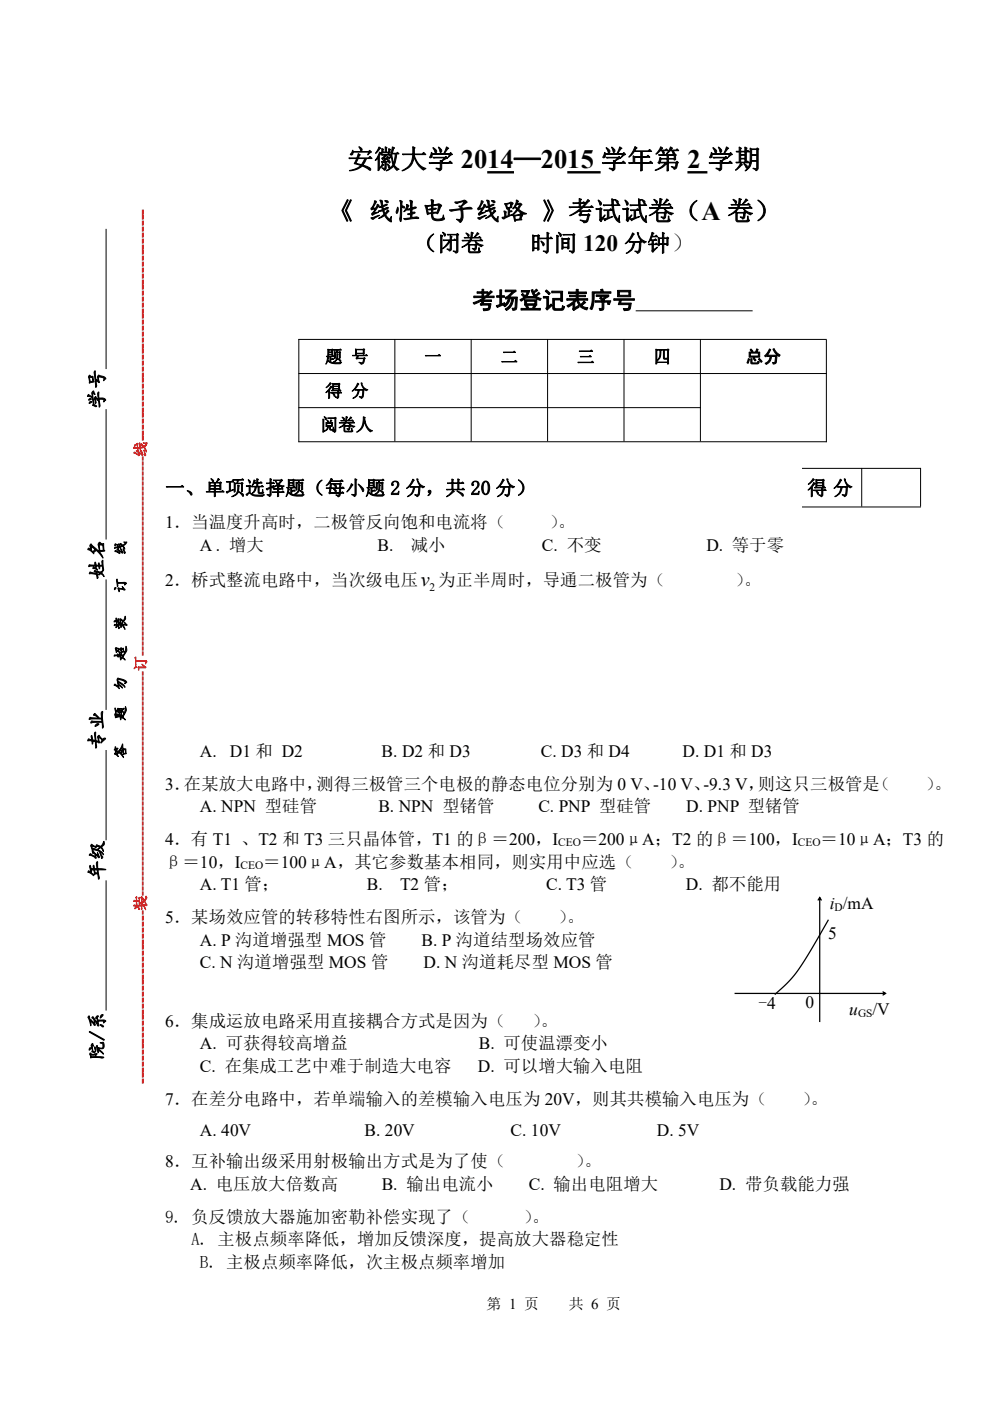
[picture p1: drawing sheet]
<svg xmlns="http://www.w3.org/2000/svg" width="210mm" height="297mm" viewBox="0 0 210 297" stroke-linecap="round" stroke-linejoin="round" font-family="sans-serif">
<defs><g id="words">
<g font-size="5.6">
<text x="73.7" y="35.7">安徽大学 2014—2015 学年第 2 学期</text>
<text x="69.5" y="46.7">《 线性电子线路 》考试试卷（A 卷）</text>
</g>
<g font-size="5">
<text x="87.8" y="53.3">（闭卷</text>
<text x="112.6" y="53.3">时间 120 分钟）</text>
<text x="100.2" y="65.4">考场登记表序号</text>
</g>
<g font-size="4.2">
<text x="22" y="86.7" transform="rotate(-90 22 86.7)">学号</text>
<text x="35" y="104.9">一、单项选择题（每小题 2 分，共 20 分）</text>
<text x="171.2" y="104.9">得 分</text>
<text x="22" y="122.9" transform="rotate(-90 22 122.9)">姓名</text>
<text x="89.3" y="124.3">v</text>
<text x="22" y="159" transform="rotate(-90 22 159)">专业</text>
<text x="22" y="186.6" transform="rotate(-90 22 186.6)">年级</text>
<text x="22" y="224.9" transform="rotate(-90 22 224.9)">院/系</text>
</g>
<g font-size="3.7">
<text x="69" y="76.9">题 号</text>
<text x="90" y="76.9">一</text>
<text x="106.2" y="76.9">二</text>
<text x="122.4" y="76.9">三</text>
<text x="138.6" y="76.9">四</text>
<text x="158.2" y="76.9">总分</text>
<text x="69" y="84.1">得 分</text>
<text x="68" y="91.3">阅卷人</text>
<text x="35" y="112">1．当温度升高时，二极管反向饱和电流将（</text>
<text x="116.5" y="112">）</text>
<text x="118.4" y="112">。</text>
<text x="42.4" y="116.8">A . 增大</text>
<text x="80.1" y="116.8">B.</text>
<text x="87.2" y="116.8">减小</text>
<text x="114.9" y="116.8">C. 不变</text>
<text x="149.9" y="116.8">D. 等于零</text>
<text x="35" y="124.2">2．桥式整流电路中，当次级电压</text>
<text x="93" y="124.2">为正半周时，导通二极管为（</text>
<text x="155.9" y="124.2">）</text>
<text x="157.8" y="124.2">。</text>
<text x="42.4" y="160.5">A.</text>
<text x="48.8" y="160.5">D1 和 D2</text>
<text x="80.9" y="160.5">B. D2 和 D3</text>
<text x="114.7" y="160.5">C. D3 和 D4</text>
<text x="144.8" y="160.5">D. D1 和 D3</text>
<text x="35" y="167.4">3．在某放大电路中，测得三极管三个电极的静态电位分别为 0 V、-10 V、-9.3 V，则这只三极管是（</text>
<text x="196.3" y="167.4">）</text>
<text x="198.2" y="167.4">。</text>
<text x="42.4" y="172.2">A. NPN 型硅管</text>
<text x="80.3" y="172.2">B. NPN 型锗管</text>
<text x="114.2" y="172.2">C. PNP 型硅管</text>
<text x="145.6" y="172.2">D. PNP 型锗管</text>
<text x="35" y="179.1">4．有 T1 、T2 和 T3 三只晶体管，T1 的β＝200，I</text>
<text x="123.3" y="179.1">＝200μA；T2 的β＝100，I</text>
<text x="174.1" y="179.1">＝10μA；T3 的</text>
<text x="35" y="184">β＝10，I</text>
<text x="55.8" y="184">＝100μA，其它参数基本相同，则实用中应选（</text>
<text x="141.9" y="184">）</text>
<text x="143.7" y="184">。</text>
<text x="42.4" y="188.7">A. T1 管；</text>
<text x="77.9" y="188.7">B.</text>
<text x="84.9" y="188.7">T2 管；</text>
<text x="115.9" y="188.7">C. T3 管</text>
<text x="145.5" y="188.7">D. 都不能用</text>
<text x="35" y="195.7">5．某场效应管的转移特性右图所示，该管为（</text>
<text x="118.4" y="195.7">）</text>
<text x="120.2" y="195.7">。</text>
<text x="176" y="192.8">i /mA</text>
<text x="42.4" y="200.5">A. P 沟道增强型 MOS 管</text>
<text x="89.4" y="200.5">B. P 沟道结型场效应管</text>
<text x="175.7" y="199.1">5</text>
<text x="42.4" y="205.3">C. N 沟道增强型 MOS 管</text>
<text x="89.8" y="205.3">D. N 沟道耗尽型 MOS 管</text>
<text x="160.9" y="213.9">-4</text>
<text x="170.9" y="213.8">0</text>
<text x="180.2" y="215.3">u</text>
<text x="185.1" y="215.3">/V</text>
<text x="35" y="217.7">6．集成运放电路采用直接耦合方式是因为（</text>
<text x="112.8" y="217.7">）</text>
<text x="114.6" y="217.7">。</text>
<text x="42.4" y="222.5">A. 可获得较高增益</text>
<text x="42.4" y="227.3">C. 在集成工艺中难于制造大电容</text>
<text x="101.4" y="227.3">D. 可以增大输入电阻</text>
<text x="101.6" y="222.5">B. 可使温漂变小</text>
<text x="35" y="234.2">7．在差分电路中，若单端输入的差模输入电压为 20V，则其共模输入电压为（</text>
<text x="170.1" y="234.2">）</text>
<text x="172" y="234.2">。</text>
<text x="42.4" y="240.9">A. 40V</text>
<text x="77.3" y="240.9">B. 20V</text>
<text x="108.3" y="240.9">C. 10V</text>
<text x="139.4" y="240.9">D. 5V</text>
<text x="35" y="247.5">8．互补输出级采用射极输出方式是为了使（</text>
<text x="122" y="247.5">）</text>
<text x="123.9" y="247.5">。</text>
<text x="40.3" y="252.3">A. 电压放大倍数高</text>
<text x="81" y="252.3">B. 输出电流小</text>
<text x="112.2" y="252.3">C. 输出电阻增大</text>
<text x="152.6" y="252.3">D. 带负载能力强</text>
<text x="35" y="259.2">9. 负反馈放大器施加密勒补偿实现了（</text>
<text x="111" y="259.2">）</text>
<text x="112.8" y="259.2">。</text>
<text x="40.6" y="264.1">A. 主极点频率降低，增加反馈深度，提高放大器稳定性</text>
<text x="42.4" y="268.8">B. 主极点频率降低，次主极点频率增加</text>
</g>
<g font-size="3.7" fill="#f00">
<text x="31.2" y="93.6" transform="rotate(-90 31.2 93.6)">----------------------------------------</text>
<text x="31.2" y="229.9" transform="rotate(-90 31.2 229.9)">-----------------------------</text>
</g>
<g font-size="3.2">
<text x="26.7" y="117.8" transform="rotate(-90 26.7 117.8)">线</text>
<text x="26.7" y="125.7" transform="rotate(-90 26.7 125.7)">订</text>
<text x="26.7" y="133.7" transform="rotate(-90 26.7 133.7)">装</text>
<text x="26.7" y="140.1" transform="rotate(-90 26.7 140.1)">超</text>
<text x="26.7" y="146.5" transform="rotate(-90 26.7 146.5)">勿</text>
<text x="26.7" y="152.8" transform="rotate(-90 26.7 152.8)">题</text>
<text x="26.7" y="160.8" transform="rotate(-90 26.7 160.8)">答</text>
<text x="103.2" y="277.5">第 1 页</text>
<text x="120.7" y="277.5">共 6 页</text>
</g>
<text font-size="3.2" fill="#f00" x="31" y="194.1" transform="rotate(-90 31 194.1)">-装---------------------------------------------订----------------------------------------线</text>
<g font-size="2.4">
<text x="91.1" y="125.4">2</text>
<text x="118.4" y="179.4">CEO</text>
<text x="169.2" y="179.4">CEO</text>
<text x="51.1" y="184.3">CEO</text>
<text x="177" y="193.1">D</text>
<text x="182" y="215.6">GS</text>
</g>
</g></defs>
<path d="M103.4 36.5h5.6M120.4 36.5h7M145.8 36.5h4.3" fill="none" stroke="#000" stroke-width=".51"/>
<g fill="none" stroke="#000" stroke-width=".21">
<path d="M22.5 48.5v29.7M63.3 72h112.1M63.3 79.2h112.1M63.4 71.9v21.8M83.8 71.9v21.7M100 71.9v21.7M116.2 71.9v21.7M132.4 71.9v21.7M134.9 65.9h24.8M148.6 71.9v21.7M175.3 72v21.7M22.5 86.7v27.7"/>
<path d="M63.3 86.4h85.4M63.3 93.7h112.1M170.2 99.3h25.2M182.8 99.2v8.2M195.3 99.2v8.2M170.2 107.5h25.2M22.5 122.9v27.6M22.5 159v19.2M22.5 186.7v27.6"/>
</g>
<path d="M168.4 209h6.6v7.7h-6.6z" fill-rule="evenodd" fill="#fff"/>
<g fill="#000">
<path d="M175.6 194.9l.3 .2-1.8 3a47.5 47.5 0 0 1-7 10.4l-2.6 2.5-.2-.2 3-2.8 1.8-2.2 2.7-4.2z"/>
<path d="M173.9 190l.4 .9h-.1l-.4-.5h.2l-.5 .5v-.1zM173.8 190.3h.2v26.4h-.2z"/>
<path d="M187.2 210.2l.9 .4-.8 .5-.1-.2 .6-.4v.2l-.6-.3zM155.8 210.5h32.1v.3h-32.1z"/>
</g>
<use href="#words"/>
</svg>
